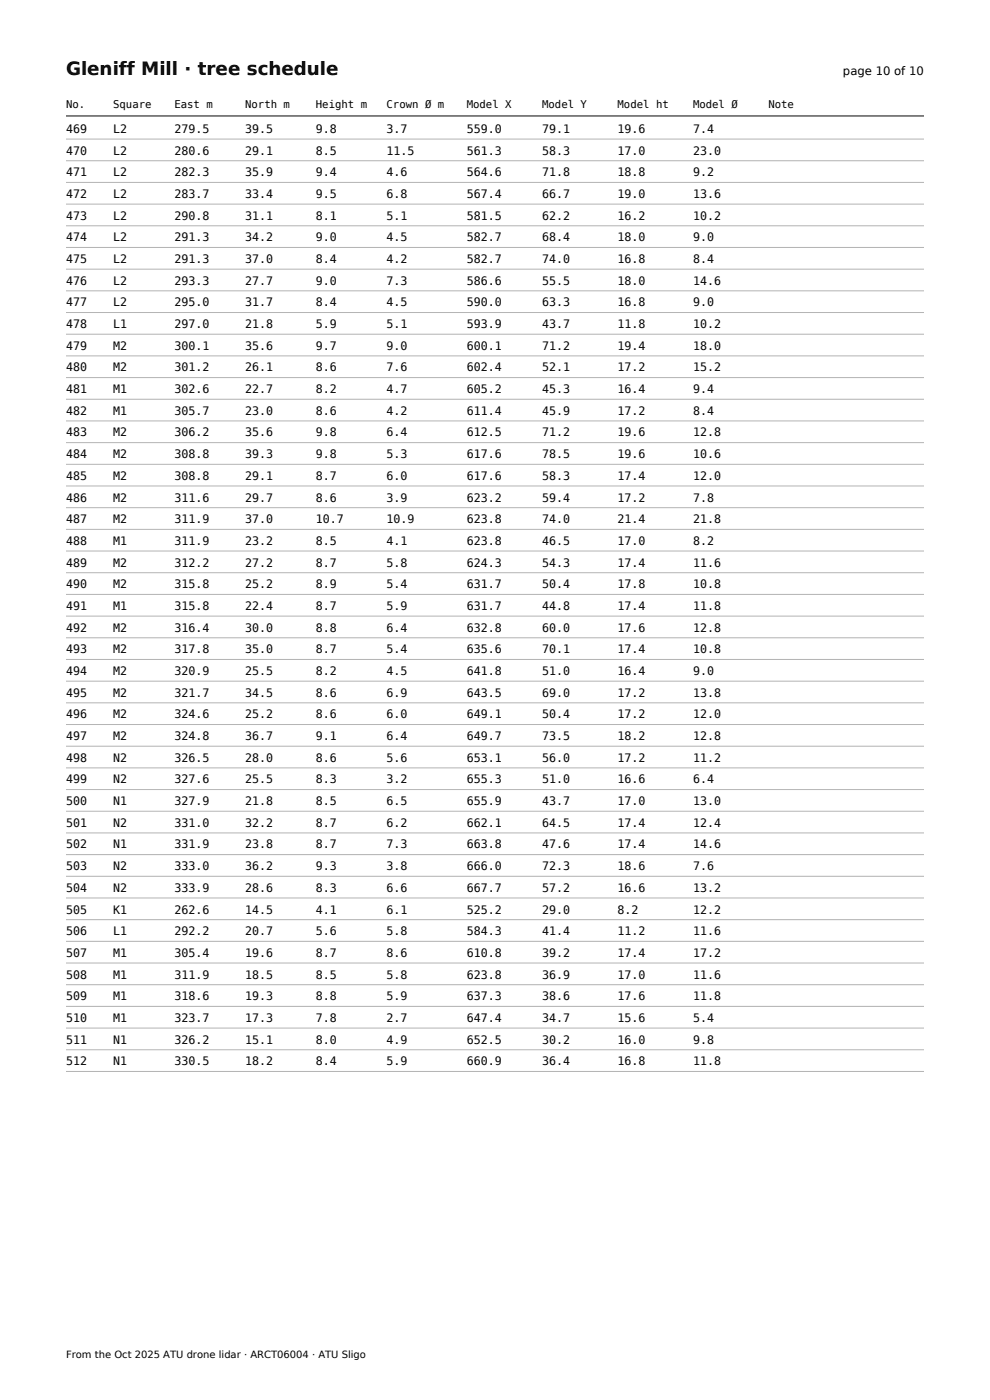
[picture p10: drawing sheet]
<svg xmlns="http://www.w3.org/2000/svg" width="210mm" height="297mm" viewBox="0 0 210 297" stroke-linecap="round" stroke-linejoin="round" font-family="sans-serif">
<defs><g id="words">
<text font-size="3.9" x="14" y="16">Gleniff Mill · tree schedule</text>
<g font-size="2.5">
<text x="178.8" y="16">page 10 of 10</text>
<text x="14" y="28.2">469</text>
<text x="24" y="28.2">L2</text>
<text x="37" y="28.2">279.5</text>
<text x="52" y="28.2">39.5</text>
<text x="67" y="28.2">9.8</text>
<text x="82" y="28.2">3.7</text>
<text x="99" y="28.2">559.0</text>
<text x="115" y="28.2">79.1</text>
<text x="131" y="28.2">19.6</text>
<text x="147" y="28.2">7.4</text>
<text x="14" y="32.8">470</text>
<text x="24" y="32.8">L2</text>
<text x="37" y="32.8">280.6</text>
<text x="52" y="32.8">29.1</text>
<text x="67" y="32.8">8.5</text>
<text x="82" y="32.8">11.5</text>
<text x="99" y="32.8">561.3</text>
<text x="115" y="32.8">58.3</text>
<text x="131" y="32.8">17.0</text>
<text x="147" y="32.8">23.0</text>
<text x="14" y="37.4">471</text>
<text x="24" y="37.4">L2</text>
<text x="37" y="37.4">282.3</text>
<text x="52" y="37.4">35.9</text>
<text x="67" y="37.4">9.4</text>
<text x="82" y="37.4">4.6</text>
<text x="99" y="37.4">564.6</text>
<text x="115" y="37.4">71.8</text>
<text x="131" y="37.4">18.8</text>
<text x="147" y="37.4">9.2</text>
<text x="14" y="42">472</text>
<text x="14" y="46.6">473</text>
<text x="24" y="42">L2</text>
<text x="24" y="46.6">L2</text>
<text x="37" y="42">283.7</text>
<text x="37" y="46.6">290.8</text>
<text x="52" y="42">33.4</text>
<text x="52" y="46.6">31.1</text>
<text x="67" y="42">9.5</text>
<text x="67" y="46.6">8.1</text>
<text x="82" y="42">6.8</text>
<text x="82" y="46.6">5.1</text>
<text x="99" y="42">567.4</text>
<text x="99" y="46.6">581.5</text>
<text x="115" y="42">66.7</text>
<text x="115" y="46.6">62.2</text>
<text x="131" y="42">19.0</text>
<text x="131" y="46.6">16.2</text>
<text x="147" y="42">13.6</text>
<text x="147" y="46.6">10.2</text>
<text x="14" y="51.2">474</text>
<text x="24" y="51.2">L2</text>
<text x="37" y="51.2">291.3</text>
<text x="52" y="51.2">34.2</text>
<text x="67" y="51.2">9.0</text>
<text x="82" y="51.2">4.5</text>
<text x="99" y="51.2">582.7</text>
<text x="115" y="51.2">68.4</text>
<text x="131" y="51.2">18.0</text>
<text x="147" y="51.2">9.0</text>
<text x="14" y="55.8">475</text>
<text x="24" y="55.8">L2</text>
<text x="37" y="55.8">291.3</text>
<text x="52" y="55.8">37.0</text>
<text x="67" y="55.8">8.4</text>
<text x="82" y="55.8">4.2</text>
<text x="99" y="55.8">582.7</text>
<text x="115" y="55.8">74.0</text>
<text x="131" y="55.8">16.8</text>
<text x="147" y="55.8">8.4</text>
<text x="14" y="60.4">476</text>
<text x="14" y="65">477</text>
<text x="24" y="60.4">L2</text>
<text x="24" y="65">L2</text>
<text x="37" y="60.4">293.3</text>
<text x="37" y="65">295.0</text>
<text x="52" y="60.4">27.7</text>
<text x="52" y="65">31.7</text>
<text x="67" y="60.4">9.0</text>
<text x="67" y="65">8.4</text>
<text x="82" y="60.4">7.3</text>
<text x="82" y="65">4.5</text>
<text x="99" y="60.4">586.6</text>
<text x="99" y="65">590.0</text>
<text x="115" y="60.4">55.5</text>
<text x="115" y="65">63.3</text>
<text x="131" y="60.4">18.0</text>
<text x="131" y="65">16.8</text>
<text x="147" y="60.4">14.6</text>
<text x="147" y="65">9.0</text>
<text x="14" y="69.6">478</text>
<text x="24" y="69.6">L1</text>
<text x="37" y="69.6">297.0</text>
<text x="52" y="69.6">21.8</text>
<text x="67" y="69.6">5.9</text>
<text x="82" y="69.6">5.1</text>
<text x="99" y="69.6">593.9</text>
<text x="115" y="69.6">43.7</text>
<text x="131" y="69.6">11.8</text>
<text x="147" y="69.6">10.2</text>
<text x="14" y="74.2">479</text>
<text x="24" y="74.2">M2</text>
<text x="37" y="74.2">300.1</text>
<text x="52" y="74.2">35.6</text>
<text x="67" y="74.2">9.7</text>
<text x="82" y="74.2">9.0</text>
<text x="99" y="74.2">600.1</text>
<text x="115" y="74.2">71.2</text>
<text x="131" y="74.2">19.4</text>
<text x="147" y="74.2">18.0</text>
<text x="14" y="78.8">480</text>
<text x="14" y="83.4">481</text>
<text x="24" y="78.8">M2</text>
<text x="24" y="83.4">M1</text>
<text x="37" y="78.8">301.2</text>
<text x="37" y="83.4">302.6</text>
<text x="52" y="78.8">26.1</text>
<text x="52" y="83.4">22.7</text>
<text x="67" y="78.8">8.6</text>
<text x="67" y="83.4">8.2</text>
<text x="82" y="78.8">7.6</text>
<text x="82" y="83.4">4.7</text>
<text x="99" y="78.8">602.4</text>
<text x="99" y="83.4">605.2</text>
<text x="115" y="78.8">52.1</text>
<text x="115" y="83.4">45.3</text>
<text x="131" y="78.8">17.2</text>
<text x="131" y="83.4">16.4</text>
<text x="147" y="78.8">15.2</text>
<text x="147" y="83.4">9.4</text>
<text x="14" y="88">482</text>
<text x="24" y="88">M1</text>
<text x="37" y="88">305.7</text>
<text x="52" y="88">23.0</text>
<text x="67" y="88">8.6</text>
<text x="82" y="88">4.2</text>
<text x="99" y="88">611.4</text>
<text x="115" y="88">45.9</text>
<text x="131" y="88">17.2</text>
<text x="147" y="88">8.4</text>
<text x="14" y="92.6">483</text>
<text x="24" y="92.6">M2</text>
<text x="37" y="92.6">306.2</text>
<text x="52" y="92.6">35.6</text>
<text x="67" y="92.6">9.8</text>
<text x="82" y="92.6">6.4</text>
<text x="99" y="92.6">612.5</text>
<text x="115" y="92.6">71.2</text>
<text x="131" y="92.6">19.6</text>
<text x="147" y="92.6">12.8</text>
<text x="14" y="97.2">484</text>
<text x="14" y="101.8">485</text>
<text x="24" y="97.2">M2</text>
<text x="24" y="101.8">M2</text>
<text x="37" y="97.2">308.8</text>
<text x="37" y="101.8">308.8</text>
<text x="52" y="97.2">39.3</text>
<text x="52" y="101.8">29.1</text>
<text x="67" y="97.2">9.8</text>
<text x="67" y="101.8">8.7</text>
<text x="82" y="97.2">5.3</text>
<text x="82" y="101.8">6.0</text>
<text x="99" y="97.2">617.6</text>
<text x="99" y="101.8">617.6</text>
<text x="115" y="97.2">78.5</text>
<text x="115" y="101.8">58.3</text>
<text x="131" y="97.2">19.6</text>
<text x="131" y="101.8">17.4</text>
<text x="147" y="97.2">10.6</text>
<text x="147" y="101.8">12.0</text>
<text x="14" y="106.4">486</text>
<text x="24" y="106.4">M2</text>
<text x="37" y="106.4">311.6</text>
<text x="52" y="106.4">29.7</text>
<text x="67" y="106.4">8.6</text>
<text x="82" y="106.4">3.9</text>
<text x="99" y="106.4">623.2</text>
<text x="115" y="106.4">59.4</text>
<text x="131" y="106.4">17.2</text>
<text x="147" y="106.4">7.8</text>
<text x="14" y="111">487</text>
<text x="24" y="111">M2</text>
<text x="37" y="111">311.9</text>
<text x="52" y="111">37.0</text>
<text x="67" y="111">10.7</text>
<text x="82" y="111">10.9</text>
<text x="99" y="111">623.8</text>
<text x="115" y="111">74.0</text>
<text x="131" y="111">21.4</text>
<text x="147" y="111">21.8</text>
<text x="14" y="115.6">488</text>
<text x="24" y="115.6">M1</text>
<text x="37" y="115.6">311.9</text>
<text x="52" y="115.6">23.2</text>
<text x="67" y="115.6">8.5</text>
<text x="82" y="115.6">4.1</text>
<text x="99" y="115.6">623.8</text>
<text x="115" y="115.6">46.5</text>
<text x="131" y="115.6">17.0</text>
<text x="147" y="115.6">8.2</text>
<text x="14" y="120.2">489</text>
<text x="14" y="124.8">490</text>
<text x="24" y="120.2">M2</text>
<text x="24" y="124.8">M2</text>
<text x="37" y="120.2">312.2</text>
<text x="37" y="124.8">315.8</text>
<text x="52" y="120.2">27.2</text>
<text x="52" y="124.8">25.2</text>
<text x="67" y="120.2">8.7</text>
<text x="67" y="124.8">8.9</text>
<text x="82" y="120.2">5.8</text>
<text x="82" y="124.8">5.4</text>
<text x="99" y="120.2">624.3</text>
<text x="99" y="124.8">631.7</text>
<text x="115" y="120.2">54.3</text>
<text x="115" y="124.8">50.4</text>
<text x="131" y="120.2">17.4</text>
<text x="131" y="124.8">17.8</text>
<text x="147" y="120.2">11.6</text>
<text x="147" y="124.8">10.8</text>
<text x="14" y="129.4">491</text>
<text x="24" y="129.4">M1</text>
<text x="37" y="129.4">315.8</text>
<text x="52" y="129.4">22.4</text>
<text x="67" y="129.4">8.7</text>
<text x="82" y="129.4">5.9</text>
<text x="99" y="129.4">631.7</text>
<text x="115" y="129.4">44.8</text>
<text x="131" y="129.4">17.4</text>
<text x="147" y="129.4">11.8</text>
<text x="14" y="134">492</text>
<text x="24" y="134">M2</text>
<text x="37" y="134">316.4</text>
<text x="52" y="134">30.0</text>
<text x="67" y="134">8.8</text>
<text x="82" y="134">6.4</text>
<text x="99" y="134">632.8</text>
<text x="115" y="134">60.0</text>
<text x="131" y="134">17.6</text>
<text x="147" y="134">12.8</text>
<text x="14" y="138.6">493</text>
<text x="14" y="143.2">494</text>
<text x="24" y="138.6">M2</text>
<text x="24" y="143.2">M2</text>
<text x="37" y="138.6">317.8</text>
<text x="37" y="143.2">320.9</text>
<text x="52" y="138.6">35.0</text>
<text x="52" y="143.2">25.5</text>
<text x="67" y="138.6">8.7</text>
<text x="67" y="143.2">8.2</text>
<text x="82" y="138.6">5.4</text>
<text x="82" y="143.2">4.5</text>
<text x="99" y="138.6">635.6</text>
<text x="99" y="143.2">641.8</text>
<text x="115" y="138.6">70.1</text>
<text x="115" y="143.2">51.0</text>
<text x="131" y="138.6">17.4</text>
<text x="131" y="143.2">16.4</text>
<text x="147" y="138.6">10.8</text>
<text x="147" y="143.2">9.0</text>
<text x="14" y="147.8">495</text>
<text x="24" y="147.8">M2</text>
<text x="37" y="147.8">321.7</text>
<text x="52" y="147.8">34.5</text>
<text x="67" y="147.8">8.6</text>
<text x="82" y="147.8">6.9</text>
<text x="99" y="147.8">643.5</text>
<text x="115" y="147.8">69.0</text>
<text x="131" y="147.8">17.2</text>
<text x="147" y="147.8">13.8</text>
<text x="14" y="152.4">496</text>
<text x="24" y="152.4">M2</text>
<text x="37" y="152.4">324.6</text>
<text x="52" y="152.4">25.2</text>
<text x="67" y="152.4">8.6</text>
<text x="82" y="152.4">6.0</text>
<text x="99" y="152.4">649.1</text>
<text x="115" y="152.4">50.4</text>
<text x="131" y="152.4">17.2</text>
<text x="147" y="152.4">12.0</text>
<text x="14" y="157">497</text>
<text x="14" y="161.6">498</text>
<text x="24" y="157">M2</text>
<text x="24" y="161.6">N2</text>
<text x="37" y="157">324.8</text>
<text x="37" y="161.6">326.5</text>
<text x="52" y="157">36.7</text>
<text x="52" y="161.6">28.0</text>
<text x="67" y="157">9.1</text>
<text x="67" y="161.6">8.6</text>
<text x="82" y="157">6.4</text>
<text x="82" y="161.6">5.6</text>
<text x="99" y="157">649.7</text>
<text x="99" y="161.6">653.1</text>
<text x="115" y="157">73.5</text>
<text x="115" y="161.6">56.0</text>
<text x="131" y="157">18.2</text>
<text x="131" y="161.6">17.2</text>
<text x="147" y="157">12.8</text>
<text x="147" y="161.6">11.2</text>
<text x="14" y="166.2">499</text>
<text x="24" y="166.2">N2</text>
<text x="37" y="166.2">327.6</text>
<text x="52" y="166.2">25.5</text>
<text x="67" y="166.2">8.3</text>
<text x="82" y="166.2">3.2</text>
<text x="99" y="166.2">655.3</text>
<text x="115" y="166.2">51.0</text>
<text x="131" y="166.2">16.6</text>
<text x="147" y="166.2">6.4</text>
<text x="14" y="170.8">500</text>
<text x="24" y="170.8">N1</text>
<text x="37" y="170.8">327.9</text>
<text x="52" y="170.8">21.8</text>
<text x="67" y="170.8">8.5</text>
<text x="82" y="170.8">6.5</text>
<text x="99" y="170.8">655.9</text>
<text x="115" y="170.8">43.7</text>
<text x="131" y="170.8">17.0</text>
<text x="147" y="170.8">13.0</text>
<text x="14" y="175.4">501</text>
<text x="24" y="175.4">N2</text>
<text x="37" y="175.4">331.0</text>
<text x="52" y="175.4">32.2</text>
<text x="67" y="175.4">8.7</text>
<text x="82" y="175.4">6.2</text>
<text x="99" y="175.4">662.1</text>
<text x="115" y="175.4">64.5</text>
<text x="131" y="175.4">17.4</text>
<text x="147" y="175.4">12.4</text>
<text x="14" y="180">502</text>
<text x="14" y="184.6">503</text>
<text x="24" y="180">N1</text>
<text x="24" y="184.6">N2</text>
<text x="37" y="180">331.9</text>
<text x="37" y="184.6">333.0</text>
<text x="52" y="180">23.8</text>
<text x="52" y="184.6">36.2</text>
<text x="67" y="180">8.7</text>
<text x="67" y="184.6">9.3</text>
<text x="82" y="180">7.3</text>
<text x="82" y="184.6">3.8</text>
<text x="99" y="180">663.8</text>
<text x="99" y="184.6">666.0</text>
<text x="115" y="180">47.6</text>
<text x="115" y="184.6">72.3</text>
<text x="131" y="180">17.4</text>
<text x="131" y="184.6">18.6</text>
<text x="147" y="180">14.6</text>
<text x="147" y="184.6">7.6</text>
<text x="14" y="189.2">504</text>
<text x="24" y="189.2">N2</text>
<text x="37" y="189.2">333.9</text>
<text x="52" y="189.2">28.6</text>
<text x="67" y="189.2">8.3</text>
<text x="82" y="189.2">6.6</text>
<text x="99" y="189.2">667.7</text>
<text x="115" y="189.2">57.2</text>
<text x="131" y="189.2">16.6</text>
<text x="147" y="189.2">13.2</text>
<text x="14" y="193.8">505</text>
<text x="24" y="193.8">K1</text>
<text x="37" y="193.8">262.6</text>
<text x="52" y="193.8">14.5</text>
<text x="67" y="193.8">4.1</text>
<text x="82" y="193.8">6.1</text>
<text x="99" y="193.8">525.2</text>
<text x="115" y="193.8">29.0</text>
<text x="131" y="193.8">8.2</text>
<text x="147" y="193.8">12.2</text>
<text x="14" y="198.4">506</text>
<text x="14" y="203">507</text>
<text x="24" y="198.4">L1</text>
<text x="24" y="203">M1</text>
<text x="37" y="198.4">292.2</text>
<text x="37" y="203">305.4</text>
<text x="52" y="198.4">20.7</text>
<text x="52" y="203">19.6</text>
<text x="67" y="198.4">5.6</text>
<text x="67" y="203">8.7</text>
<text x="82" y="198.4">5.8</text>
<text x="82" y="203">8.6</text>
<text x="99" y="198.4">584.3</text>
<text x="99" y="203">610.8</text>
<text x="115" y="198.4">41.4</text>
<text x="115" y="203">39.2</text>
<text x="131" y="198.4">11.2</text>
<text x="131" y="203">17.4</text>
<text x="147" y="198.4">11.6</text>
<text x="147" y="203">17.2</text>
<text x="14" y="207.6">508</text>
<text x="24" y="207.6">M1</text>
<text x="37" y="207.6">311.9</text>
<text x="52" y="207.6">18.5</text>
<text x="67" y="207.6">8.5</text>
<text x="82" y="207.6">5.8</text>
<text x="99" y="207.6">623.8</text>
<text x="115" y="207.6">36.9</text>
<text x="131" y="207.6">17.0</text>
<text x="147" y="207.6">11.6</text>
<text x="14" y="212.2">509</text>
<text x="24" y="212.2">M1</text>
<text x="37" y="212.2">318.6</text>
<text x="52" y="212.2">19.3</text>
<text x="67" y="212.2">8.8</text>
<text x="82" y="212.2">5.9</text>
<text x="99" y="212.2">637.3</text>
<text x="115" y="212.2">38.6</text>
<text x="131" y="212.2">17.6</text>
<text x="147" y="212.2">11.8</text>
<text x="14" y="216.8">510</text>
<text x="14" y="221.4">511</text>
<text x="24" y="216.8">M1</text>
<text x="24" y="221.4">N1</text>
<text x="37" y="216.8">323.7</text>
<text x="37" y="221.4">326.2</text>
<text x="52" y="216.8">17.3</text>
<text x="52" y="221.4">15.1</text>
<text x="67" y="216.8">7.8</text>
<text x="67" y="221.4">8.0</text>
<text x="82" y="216.8">2.7</text>
<text x="82" y="221.4">4.9</text>
<text x="99" y="216.8">647.4</text>
<text x="99" y="221.4">652.5</text>
<text x="115" y="216.8">34.7</text>
<text x="115" y="221.4">30.2</text>
<text x="131" y="216.8">15.6</text>
<text x="131" y="221.4">16.0</text>
<text x="147" y="216.8">5.4</text>
<text x="147" y="221.4">9.8</text>
<text x="14" y="226">512</text>
<text x="24" y="226">N1</text>
<text x="37" y="226">330.5</text>
<text x="52" y="226">18.2</text>
<text x="67" y="226">8.4</text>
<text x="82" y="226">5.9</text>
<text x="99" y="226">660.9</text>
<text x="115" y="226">36.4</text>
<text x="131" y="226">16.8</text>
<text x="147" y="226">11.8</text>
</g>
<g font-size="2.3">
<text x="14" y="23">No.</text>
<text x="24" y="23">Square</text>
<text x="37" y="23">East m</text>
<text x="52" y="23">North m</text>
<text x="67" y="23">Height m</text>
<text x="82" y="23">Crown Ø m</text>
<text x="99" y="23">Model X</text>
<text x="115" y="23">Model Y</text>
<text x="131" y="23">Model ht</text>
<text x="147" y="23">Model Ø</text>
<text x="163" y="23">Note</text>
</g>
<text font-size="2.1" x="14" y="288">From the Oct 2025 ATU drone lidar · ARCT06004 · ATU Sligo</text>
</g></defs>
<path d="M14 24.6h182" fill="none" stroke="#000" stroke-width=".21"/>
<g fill="none" stroke="#b3b3b3" stroke-width=".21">
<path d="M14 29.5h182M14 34.1h182M14 38.7h182M14 43.3h182M14 47.9h182M14 52.5h182M14 57.1h182M14 61.7h182M14 66.3h182M14 70.9h182M14 75.5h182M14 80.1h182"/>
<path d="M14 84.7h182M14 89.3h182M14 93.9h182M14 98.5h182M14 103.1h182M14 107.7h182M14 112.3h182M14 116.9h182M14 121.5h182M14 126.1h182M14 130.7h182M14 135.3h182"/>
<path d="M14 139.9h182M14 144.5h182M14 149.1h182M14 153.7h182M14 158.3h182M14 162.9h182M14 167.5h182M14 172.1h182M14 176.7h182M14 181.3h182M14 185.9h182M14 190.5h182"/>
<path d="M14 195.1h182M14 199.7h182M14 204.3h182M14 208.9h182M14 213.5h182M14 218.1h182M14 222.7h182M14 227.3h182"/>
</g>
<use href="#words"/>
</svg>
